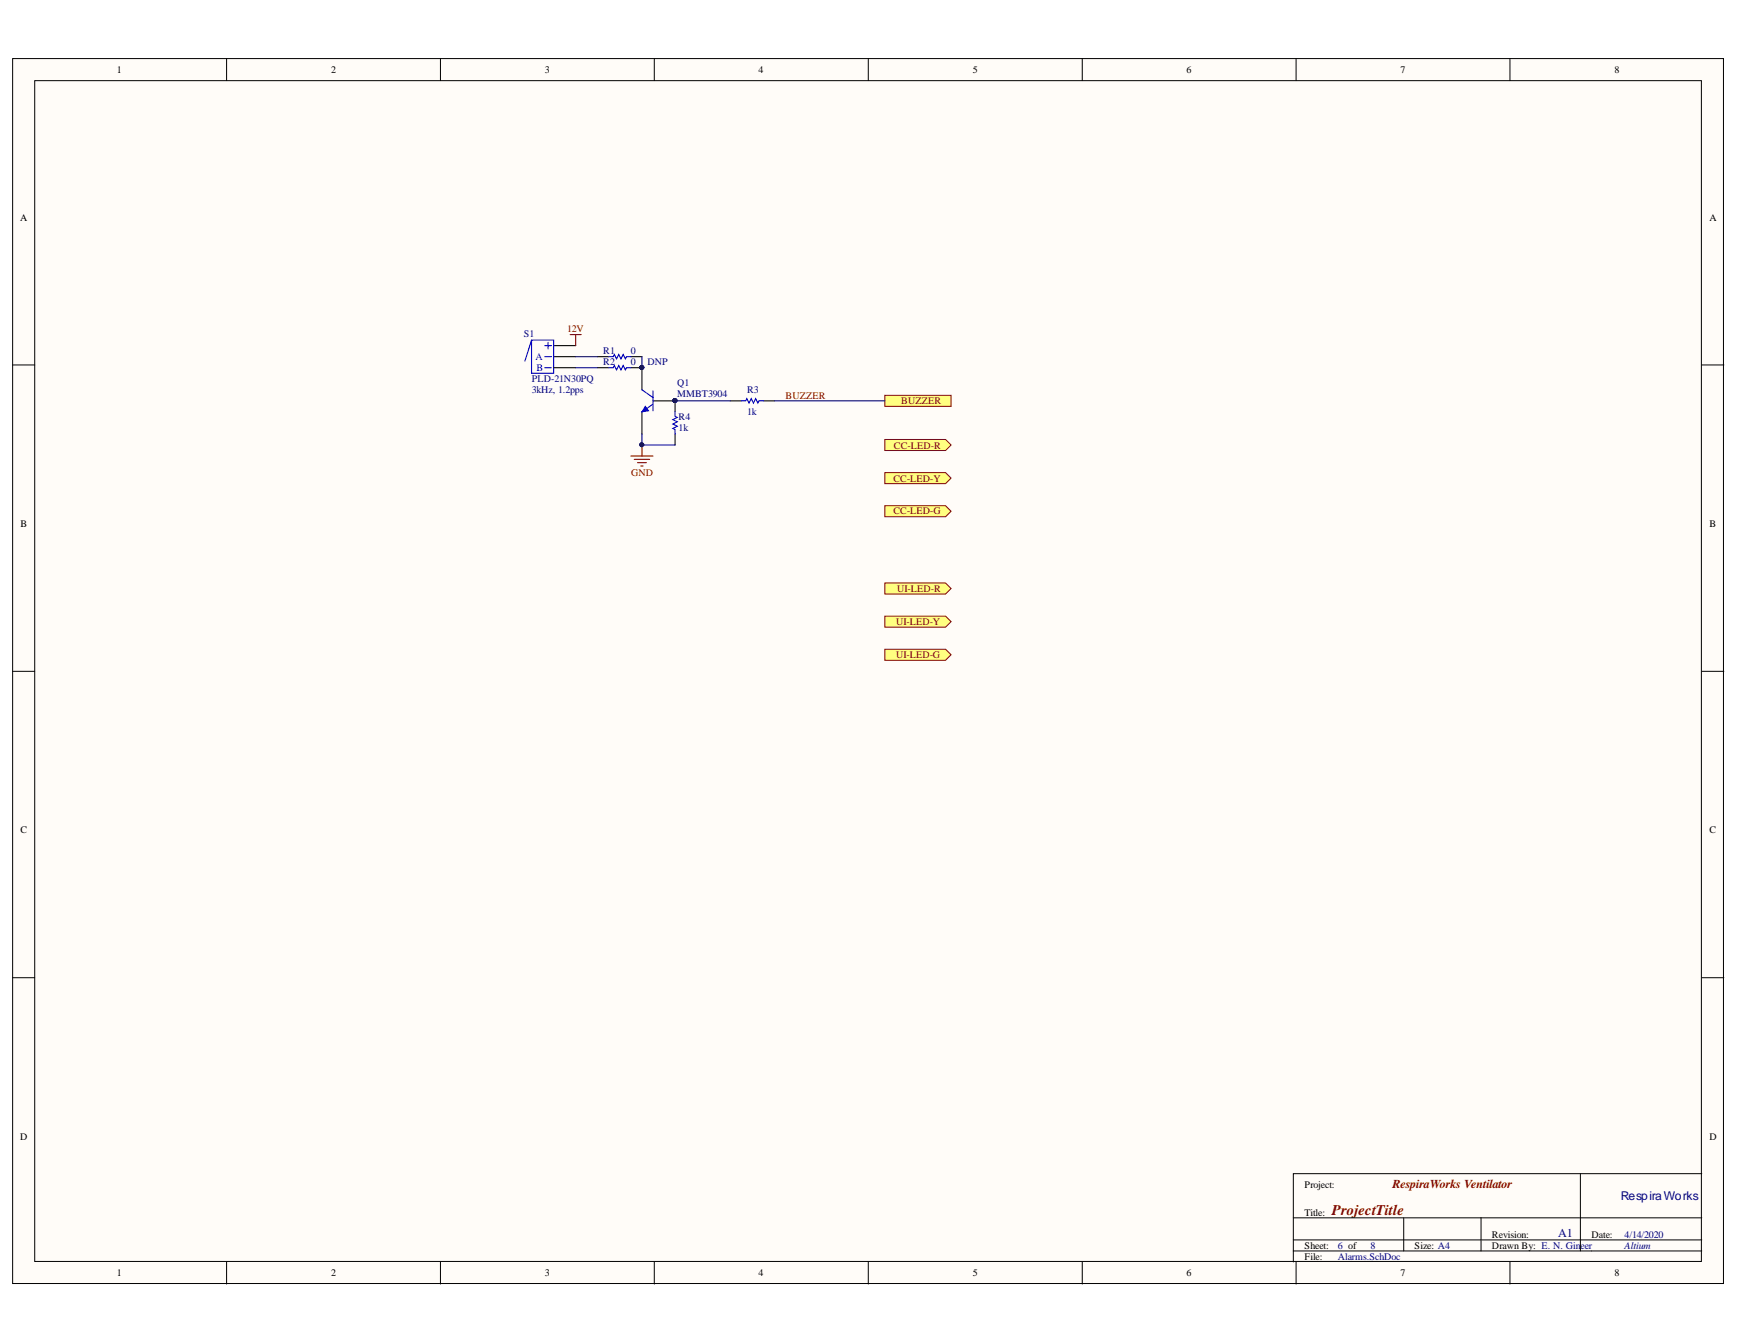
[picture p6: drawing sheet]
<svg xmlns="http://www.w3.org/2000/svg" width="279mm" height="216mm" viewBox="0 0 279 216" stroke-linecap="round" stroke-linejoin="round" font-family="sans-serif">
<defs><g id="words">
<text font-size="2.4" fill="#800000" x="214" y="195.1">ProjectTitle</text>
<text font-size="1.9" fill="#800000" x="223.7" y="190.8">RespiraWorks Ventilator</text>
<g font-size="1.9" fill="#000080">
<text x="260.4" y="192.7">RespiraWorks</text>
<text x="250.4" y="198.7">A1</text>
</g>
<g font-size="1.6">
<text x="18.8" y="11.8">1</text>
<text x="53.2" y="11.8">2</text>
<text x="87.5" y="11.8">3</text>
<text x="121.9" y="11.8">4</text>
<text x="156.3" y="11.8">5</text>
<text x="190.7" y="11.8">6</text>
<text x="225" y="11.8">7</text>
<text x="259.4" y="11.8">8</text>
<text x="3.2" y="35.4">A</text>
<text x="274.6" y="35.4">A</text>
<text x="3.3" y="84.7">B</text>
<text x="274.6" y="84.7">B</text>
<text x="3.3" y="133.9">C</text>
<text x="274.6" y="133.9">C</text>
<text x="3.2" y="183.1">D</text>
<text x="274.6" y="183.1">D</text>
<text x="209.6" y="190.9">Project:</text>
<text x="209.6" y="195.3">Title:</text>
<text x="209.6" y="202.4">File:</text>
<text x="209.6" y="200.6">Sheet:</text>
<text x="227.3" y="200.6">Size: A4</text>
<text x="239.7" y="200.6">Drawn By: E. N. Gin</text>
<text x="239.7" y="198.8">Revision:</text>
<text x="255.7" y="198.8">Date:</text>
<text x="18.8" y="205">1</text>
<text x="53.2" y="205">2</text>
<text x="87.5" y="205">3</text>
<text x="121.9" y="205">4</text>
<text x="156.3" y="205">5</text>
<text x="190.7" y="205">6</text>
<text x="225" y="205">7</text>
<text x="259.4" y="205">8</text>
</g>
<g font-size="1.6" fill="#800000">
<text x="91.1" y="53.4">12V</text>
<text x="126.2" y="64">BUZZER</text>
<text x="144.8" y="65">BUZZER</text>
<text x="101.4" y="76.5">GND</text>
<text x="143.5" y="77.4">CC-LED-Y</text>
<text x="143.6" y="72.1">CC-LED-R</text>
<text x="143.5" y="82.6">CC-LED-G</text>
<text x="144.1" y="95.1">UI-LED-R</text>
<text x="144" y="100.4">UI-LED-Y</text>
<text x="144" y="105.7">UI-LED-G</text>
</g>
<g font-size="1.6" fill="#000080">
<text x="84.2" y="54.1">S1</text>
<text x="96.9" y="58.7">R2</text>
<text x="96.9" y="56.9">R1</text>
<text x="101.3" y="58.7">0</text>
<text x="101.3" y="56.9">0</text>
<text x="104" y="58.7">DNP</text>
<text x="85.4" y="61.4">PLD-21N30PQ</text>
<text x="85.4" y="63.2">3kHz, 1.2pps</text>
<text x="108.8" y="63.9">MMBT3904</text>
<text x="108.8" y="62.1">Q1</text>
<text x="120" y="63.2">R3</text>
<text x="109" y="69.2">1k</text>
<text x="109" y="67.4">R4</text>
<text x="120" y="66.7">1k</text>
<text x="214.9" y="200.6">6 of</text>
<text x="214.9" y="202.4">Alarms.SchDoc</text>
<text x="220.2" y="200.6">8</text>
<text x="253.9" y="200.6">eer</text>
<text x="261" y="200.6">Altium</text>
<text x="261" y="198.8">4/14/2020</text>
</g>
<g font-size="1.6" fill="#00f">
<text x="86" y="57.8">A</text>
<text x="86.2" y="59.6">B</text>
</g>
</g></defs>
<g fill="#fffcf8" stroke="#000" stroke-width=".16">
<path d="M2 9.4h274.9v196.8h-274.9z"/>
<path d="M5.6 13h267.8v189.6h-267.8z"/>
</g>
<g fill="none" stroke="#000" stroke-width=".16">
<path d="M36.4 9.4v3.6M70.8 9.4v3.6M105.1 9.4v3.6M139.5 9.4v3.6M173.9 9.4v3.6M208.2 9.4v3.6M242.6 9.4v3.6M2 58.6h3.6M273.4 58.6h3.6M2 107.8h3.6M273.4 107.8h3.6M2 157.1h3.6"/>
<path d="M273.4 157.1h3.6M207.8 195.6h65.6M207.8 199.2h65.6M225.5 195.6v5.4M238 195.6v5.4M253.9 188.5v12.5M273.4 188.5h-65.6v12.5M36.4 202.7v3.6M70.8 202.7v3.6M105.1 202.7v3.6M139.5 202.7v3.6M173.9 202.7v3.6"/>
<path d="M207.8 201h65.6M207.8 201v1.7M208.2 202.7v3.6M242.6 202.7v3.6"/>
</g>
<path d="M103.1 59.1v3.5M103.1 66.2v3.5M104.9 64.4h3.6" fill="none" stroke="#000" stroke-width=".18"/>
<g fill="#000080" stroke="#000080" stroke-width=".16">
<circle cx="103.1" cy="59" r=".31"/>
<circle cx="108.4" cy="64.3" r=".31"/>
</g>
<path d="M103.1 62.6l1.8 1.3M104.9 64.9l-1.8 1.3M104.9 62.8v3.2" fill="none" stroke="#00f" stroke-width=".18"/>
<path d="M103.7 65.3l.5 .7-1.1 .2z" fill="#00f"/>
<path d="M103.7 65.3l.5 .7-1.1 .2z" fill="none" stroke="#00f" stroke-width=".16"/>
<g fill="#000080" stroke="#000080" stroke-width=".16">
<circle cx="103.1" cy="59" r=".31"/>
<circle cx="108.4" cy="64.3" r=".31"/>
<circle cx="103.1" cy="71.4" r=".31"/>
</g>
<path d="M88.9 55.5h3.6M88.9 57.3h3.6M88.9 59.1h3.6M96 57.3h1.8M96 59.1h1.8M101.4 57.3h1.7M101.4 59.1h1.7M108.5 64.4v1.8M108.5 69.7v1.8M117.3 64.4h1.8M122.7 64.4h1.7" fill="none" stroke="#000" stroke-width=".18"/>
<path d="M85.4 54.6h3.5v5.4h-3.5zM85.4 54.6l-1.1 3.4M87.5 55.5h1.1M87.5 57.3h1.1M87.5 59.1h1.1M88.1 55v1.1M97.8 59.1h.7l.2-.4 .4 .7 .3-.7 .4 .7 .3-.7 .4 .7 .2-.3h.7M97.8 57.3h.7l.2-.4 .4 .8 .3-.8 .4 .8 .3-.8 .4 .8 .2-.4h.7M108.5 66.2v.7l.3 .2-.7 .3 .7 .4-.7 .3 .7 .4-.7 .3 .4 .2v.7M119.1 64.4h.7l.2-.4 .3 .7 .4-.7 .4 .7 .3-.7 .4 .7 .1-.3h.8" fill="none" stroke="#00f" stroke-width=".18"/>
<path d="M91.6 53.7h1.8M92.5 53.7v1.8M101.4 73.3h3.5M101.9 73.8h2.5M102.4 74.3h1.4M103 74.9h.3M103.1 71.5v1.8" fill="none" stroke="#800000" stroke-width=".18"/>
<g fill="#ffff80" stroke="#800000" stroke-width=".16">
<path d="M142.2 63.5h10.6v1.8h-10.6z" fill-rule="evenodd"/>
<path d="M142.2 70.6h9.7l.9 .9-.9 .9h-9.7z" fill-rule="evenodd"/>
<path d="M142.2 81.2h9.7l.9 .9-.9 .9h-9.7z" fill-rule="evenodd"/>
<path d="M142.2 75.9h9.7l.9 .9-.9 .9h-9.7z" fill-rule="evenodd"/>
</g>
<path d="M92.5 57.3h3.5M92.5 59.1h3.5M103.1 57.3v1.8M103.1 69.7v1.8h5.4M108.5 64.4h8.8M124.4 64.4h17.8" fill="none" stroke="#000080" stroke-width=".18"/>
<g fill="#000080" stroke="#000080" stroke-width=".16">
<circle cx="108.4" cy="64.3" r=".31"/>
<circle cx="103.1" cy="71.4" r=".31"/>
<circle cx="103.1" cy="59" r=".31"/>
</g>
<g fill="#ffff80" stroke="#800000" stroke-width=".16">
<path d="M142.2 93.7h9.7l.9 .8-.9 .9h-9.7z" fill-rule="evenodd"/>
<path d="M142.2 104.3h9.7l.9 .9-.9 .9h-9.7z" fill-rule="evenodd"/>
<path d="M142.2 99h9.7l.9 .9-.9 .8h-9.7z" fill-rule="evenodd"/>
</g>
<use href="#words"/>
</svg>
